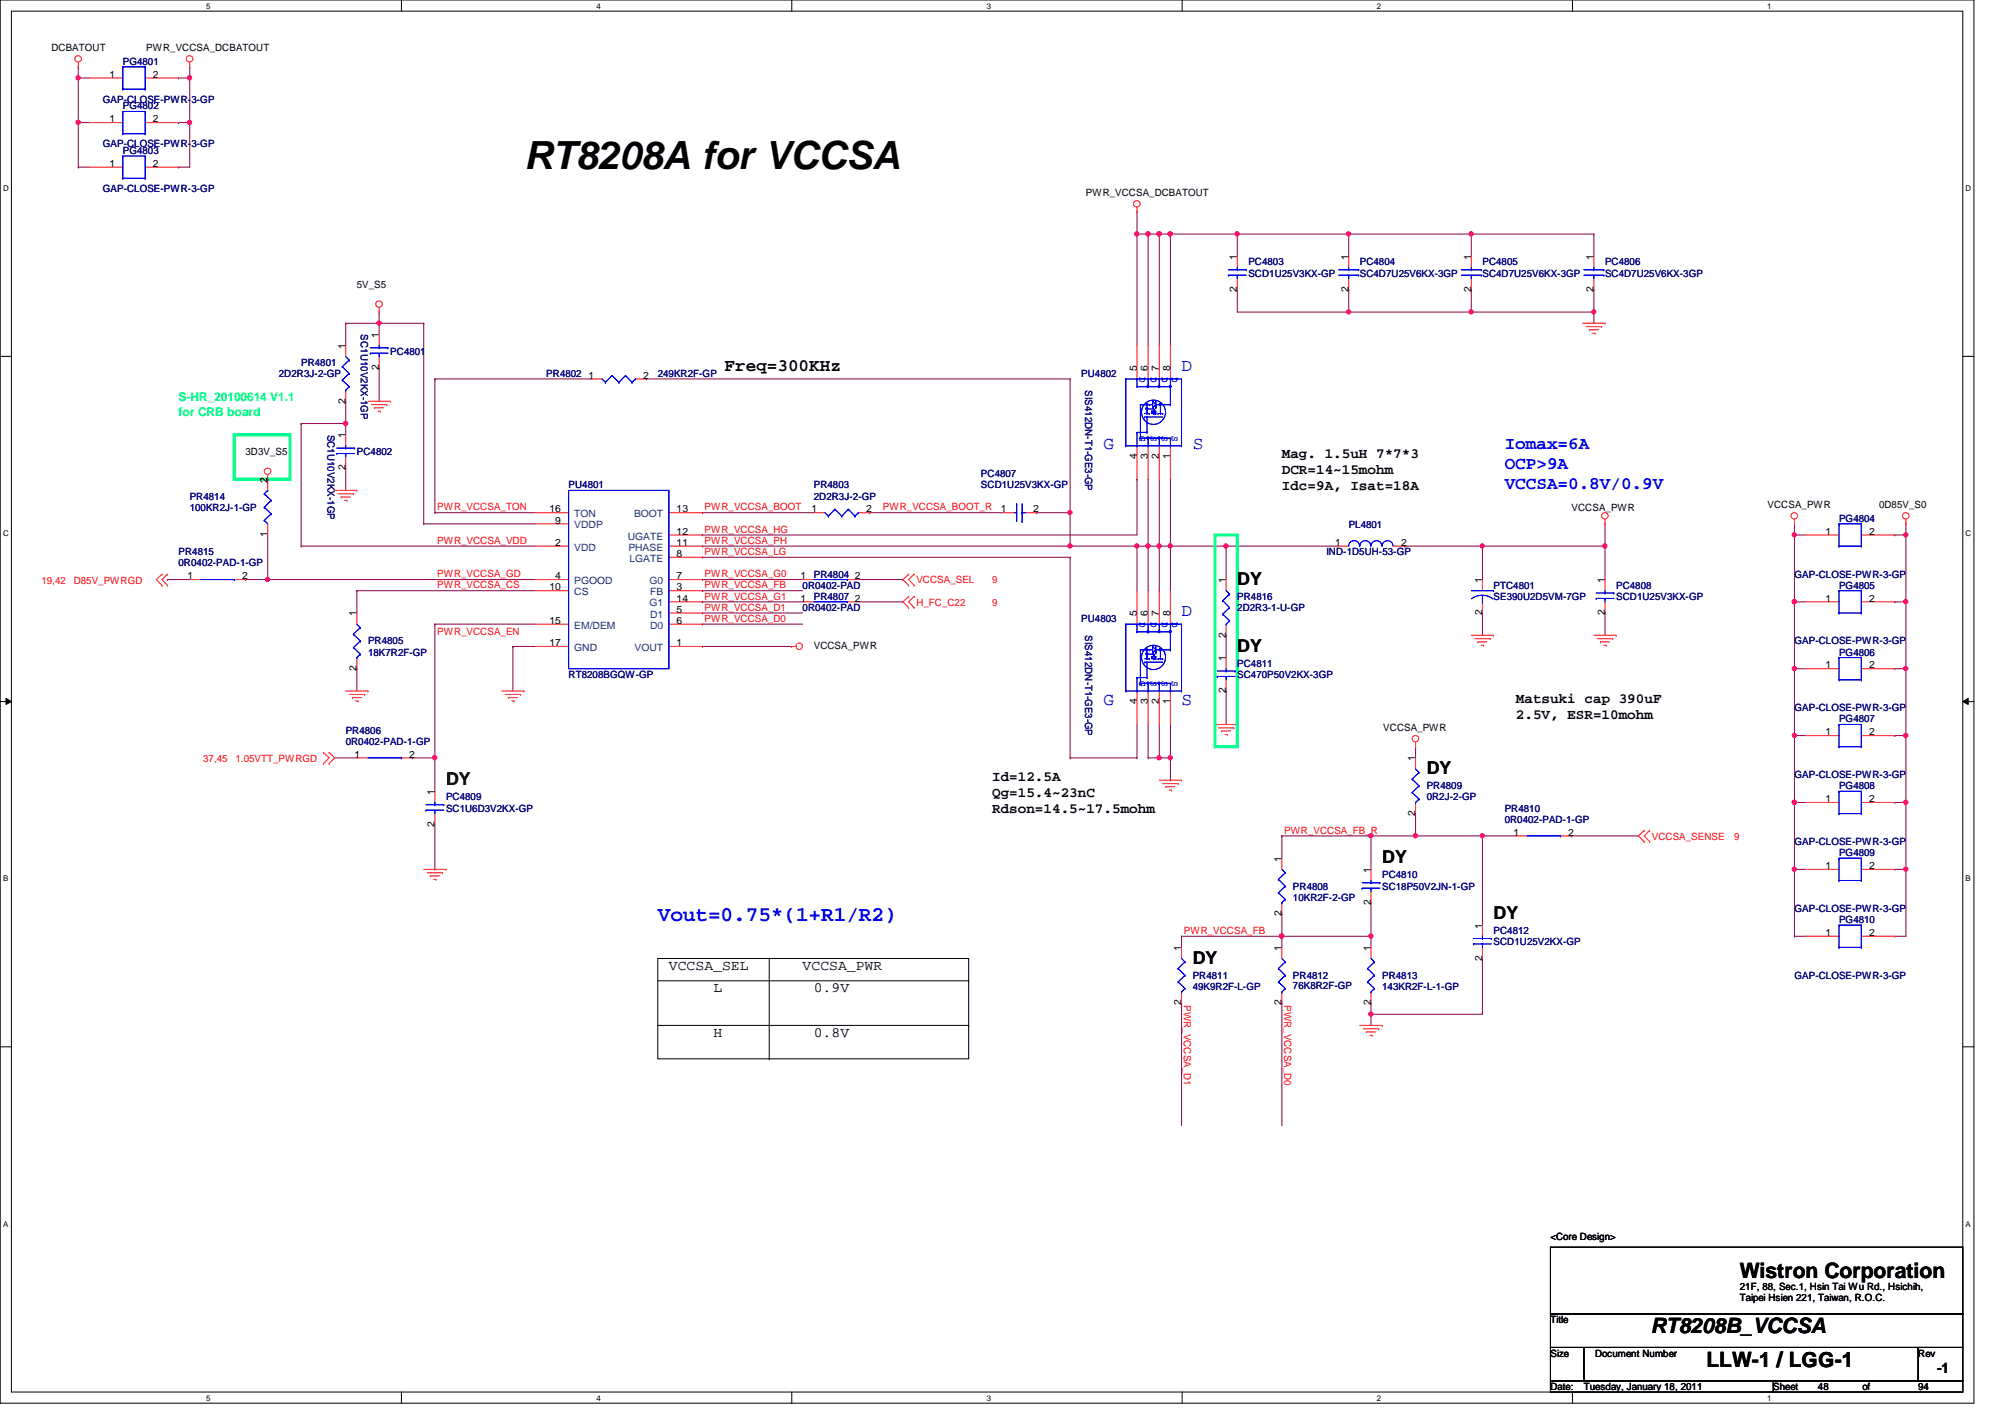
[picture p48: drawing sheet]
<svg xmlns="http://www.w3.org/2000/svg" width="297mm" height="210mm" viewBox="0 0 297 210" stroke-linecap="round" stroke-linejoin="round" font-family="sans-serif">
<defs><g id="words">
<text font-size="5.8" x="77.6" y="25.1">RT8208A for VCCSA</text>
<text font-size="3.1" fill="#00f" x="97.4" y="136.4">Vout=0.75*(1+R1/R2)</text>
<g font-size="3.1">
<text x="257.8" y="189.3">Wistron Corporation</text>
<text x="244.6" y="197.5">RT8208B_VCCSA</text>
<text x="252.8" y="202.5">LLW-1 / LGG-1</text>
</g>
<g font-size="2.6">
<text x="107.4" y="55">Freq=300KHz</text>
<text x="183.3" y="86.6">DY</text>
<text x="183.3" y="96.5">DY</text>
<text x="211.4" y="114.7">DY</text>
<text x="204.8" y="127.9">DY</text>
<text x="221.3" y="136.1">DY</text>
<text x="176.7" y="142.7">DY</text>
</g>
<g font-size="2.6" fill="#00f">
<text x="175" y="54.9">D</text>
<text x="163.5" y="66.5">G</text>
<text x="176.7" y="66.5">S</text>
<text x="222.9" y="66.5">Iomax=6A</text>
<text x="222.9" y="69.5">OCP&gt;9A</text>
<text x="222.9" y="72.5">VCCSA=0.8V/0.9V</text>
<text x="175" y="91.3">D</text>
<text x="163.5" y="104.5">G</text>
<text x="175" y="104.5">S</text>
</g>
<text font-size="2.6" fill="#004000" x="66.1" y="116.3">DY</text>
<g font-size="2.1">
<text x="189.9" y="67.8">Mag. 1.5uH 7*7*3</text>
<text x="189.9" y="70.1">DCR=14~15mohm</text>
<text x="189.9" y="72.5">Idc=9A, Isat=18A</text>
<text x="224.6" y="104.1">Matsuki cap 390uF</text>
<text x="224.6" y="106.5">2.5V, ESR=10mohm</text>
<text x="147" y="115.7">Id=12.5A</text>
<text x="147" y="118">Qg=15.4~23nC</text>
<text x="147" y="120.4">Rdson=14.5~17.5mohm</text>
<text x="99.1" y="143.6">VCCSA_SEL</text>
<text x="118.9" y="143.6">VCCSA_PWR</text>
<text x="105.7" y="146.9">L</text>
<text x="120.6" y="146.9">0.9V</text>
<text x="105.7" y="153.5">H</text>
<text x="120.6" y="153.5">0.8V</text>
<text x="287" y="203.4">-1</text>
</g>
<g font-size="1.8" fill="#0f0">
<text x="26.5" y="59.4">S-HR_20100614 V1.1</text>
<text x="26.5" y="61.6">for CRB board</text>
</g>
<g font-size="1.5">
<text x="7.6" y="7.6">DCBATOUT</text>
<text x="16.2" y="11.5">1</text>
<text x="21.7" y="7.6">PWR_VCCSA_DCBATOUT</text>
<text x="22.6" y="11.5">2</text>
<text x="16.2" y="18.1">1</text>
<text x="22.6" y="18.1">2</text>
<text x="16.2" y="24.7">1</text>
<text x="22.6" y="24.7">2</text>
<text x="160.9" y="29.1">PWR_VCCSA_DCBATOUT</text>
<text x="183.3" y="38.5" transform="rotate(-90 183.3 38.5)">1</text>
<text x="199.8" y="38.5" transform="rotate(-90 199.8 38.5)">1</text>
<text x="217.9" y="38.5" transform="rotate(-90 217.9 38.5)">1</text>
<text x="236.1" y="38.5" transform="rotate(-90 236.1 38.5)">1</text>
<text x="52.9" y="42.6">5V_S5</text>
<text x="183.3" y="43.3" transform="rotate(-90 183.3 43.3)">2</text>
<text x="199.8" y="43.3" transform="rotate(-90 199.8 43.3)">2</text>
<text x="217.9" y="43.3" transform="rotate(-90 217.9 43.3)">2</text>
<text x="236.1" y="43.3" transform="rotate(-90 236.1 43.3)">2</text>
<text x="51.2" y="51.7" transform="rotate(-90 51.2 51.7)">1</text>
<text x="56.1" y="50" transform="rotate(-90 56.1 50)">1</text>
<text x="51.2" y="59.8" transform="rotate(-90 51.2 59.8)">2</text>
<text x="56.1" y="54.8" transform="rotate(-90 56.1 54.8)">2</text>
<text x="87.2" y="56.1">1</text>
<text x="95.3" y="56.1">2</text>
<text x="168.4" y="55" transform="rotate(-90 168.4 55)">5</text>
<text x="170" y="55" transform="rotate(-90 170 55)">6</text>
<text x="171.7" y="55" transform="rotate(-90 171.7 55)">7</text>
<text x="173.4" y="55" transform="rotate(-90 173.4 55)">8</text>
<text x="51.2" y="64.9" transform="rotate(-90 51.2 64.9)">1</text>
<text x="36.4" y="67.4">3D3V_S5</text>
<text x="39.6" y="71.5" transform="rotate(-90 39.6 71.5)">2</text>
<text x="51.2" y="69.7" transform="rotate(-90 51.2 69.7)">2</text>
<text x="168.4" y="68" transform="rotate(-90 168.4 68)">4</text>
<text x="170" y="68" transform="rotate(-90 170 68)">3</text>
<text x="171.7" y="68" transform="rotate(-90 171.7 68)">2</text>
<text x="173.4" y="68" transform="rotate(-90 173.4 68)">1</text>
<text x="81.4" y="75.9">16</text>
<text x="82.3" y="77.6">9</text>
<text x="100.2" y="75.9">13</text>
<text x="120.2" y="75.9">1</text>
<text x="128.3" y="75.9">2</text>
<text x="148.3" y="75.9">1</text>
<text x="153.1" y="75.9">2</text>
<text x="232.8" y="75.6">VCCSA_PWR</text>
<text x="261.9" y="75.3">VCCSA_PWR</text>
<text x="278.4" y="75.3">0D85V_S0</text>
<text x="39.6" y="79.6" transform="rotate(-90 39.6 79.6)">1</text>
<text x="82.3" y="80.9">2</text>
<text x="100.2" y="82.5">8</text>
<text x="100.2" y="80.9">11</text>
<text x="100.2" y="79.2">12</text>
<text x="197.8" y="80.9">1</text>
<text x="207.6" y="80.9">2</text>
<text x="270.5" y="79.2">1</text>
<text x="276.9" y="79.2">2</text>
<text x="27.8" y="85.8">1</text>
<text x="35.9" y="85.8">2</text>
<text x="81.4" y="87.5">10</text>
<text x="82.3" y="85.8">4</text>
<text x="100.2" y="87.5">3</text>
<text x="100.2" y="85.8">7</text>
<text x="100.2" y="89.1">14</text>
<text x="118.6" y="89.1">1</text>
<text x="118.6" y="85.8">1</text>
<text x="126.7" y="89.1">2</text>
<text x="126.7" y="85.8">2</text>
<text x="181.6" y="86.4" transform="rotate(-90 181.6 86.4)">1</text>
<text x="219.6" y="86.4" transform="rotate(-90 219.6 86.4)">1</text>
<text x="237.7" y="86.4" transform="rotate(-90 237.7 86.4)">1</text>
<text x="270.5" y="89.1">1</text>
<text x="276.9" y="89.1">2</text>
<text x="52.8" y="91.3" transform="rotate(-90 52.8 91.3)">1</text>
<text x="81.4" y="92.4">15</text>
<text x="81.4" y="95.7">17</text>
<text x="100.2" y="95.7">1</text>
<text x="100.2" y="90.8">5</text>
<text x="100.2" y="92.4">6</text>
<text x="168.4" y="91.3" transform="rotate(-90 168.4 91.3)">5</text>
<text x="170" y="91.3" transform="rotate(-90 170 91.3)">6</text>
<text x="171.7" y="91.3" transform="rotate(-90 171.7 91.3)">7</text>
<text x="173.4" y="91.3" transform="rotate(-90 173.4 91.3)">8</text>
<text x="181.6" y="94.4" transform="rotate(-90 181.6 94.4)">2</text>
<text x="219.6" y="91.1" transform="rotate(-90 219.6 91.1)">2</text>
<text x="237.7" y="91.1" transform="rotate(-90 237.7 91.1)">2</text>
<text x="52.8" y="99.4" transform="rotate(-90 52.8 99.4)">2</text>
<text x="120.6" y="96.1">VCCSA_PWR</text>
<text x="181.6" y="97.9" transform="rotate(-90 181.6 97.9)">1</text>
<text x="270.5" y="99">1</text>
<text x="276.9" y="99">2</text>
<text x="168.4" y="104.4" transform="rotate(-90 168.4 104.4)">4</text>
<text x="170" y="104.4" transform="rotate(-90 170 104.4)">3</text>
<text x="171.7" y="104.4" transform="rotate(-90 171.7 104.4)">2</text>
<text x="173.4" y="104.4" transform="rotate(-90 173.4 104.4)">1</text>
<text x="181.6" y="102.7" transform="rotate(-90 181.6 102.7)">2</text>
<text x="52.5" y="112.2">1</text>
<text x="60.6" y="112.2">2</text>
<text x="204.9" y="108.3">VCCSA_PWR</text>
<text x="209.7" y="112.8" transform="rotate(-90 209.7 112.8)">1</text>
<text x="270.5" y="108.9">1</text>
<text x="276.9" y="108.9">2</text>
<text x="64.4" y="117.7" transform="rotate(-90 64.4 117.7)">1</text>
<text x="270.5" y="118.8">1</text>
<text x="276.9" y="118.8">2</text>
<text x="64.4" y="122.5" transform="rotate(-90 64.4 122.5)">2</text>
<text x="209.7" y="120.9" transform="rotate(-90 209.7 120.9)">2</text>
<text x="224.2" y="123.8">1</text>
<text x="232.3" y="123.8">2</text>
<text x="189.9" y="127.6" transform="rotate(-90 189.9 127.6)">1</text>
<text x="203.1" y="129.3" transform="rotate(-90 203.1 129.3)">1</text>
<text x="270.5" y="128.7">1</text>
<text x="276.9" y="128.7">2</text>
<text x="189.9" y="135.7" transform="rotate(-90 189.9 135.7)">2</text>
<text x="203.1" y="134.1" transform="rotate(-90 203.1 134.1)">2</text>
<text x="219.6" y="137.5" transform="rotate(-90 219.6 137.5)">1</text>
<text x="175" y="140.8" transform="rotate(-90 175 140.8)">1</text>
<text x="189.9" y="140.8" transform="rotate(-90 189.9 140.8)">1</text>
<text x="203.1" y="140.8" transform="rotate(-90 203.1 140.8)">1</text>
<text x="219.6" y="142.3" transform="rotate(-90 219.6 142.3)">2</text>
<text x="270.5" y="138.6">1</text>
<text x="276.9" y="138.6">2</text>
<text x="175" y="148.9" transform="rotate(-90 175 148.9)">2</text>
<text x="189.9" y="148.9" transform="rotate(-90 189.9 148.9)">2</text>
<text x="203.1" y="148.9" transform="rotate(-90 203.1 148.9)">2</text>
<text x="229.7" y="183.6">&lt;Core Design&gt;</text>
<text x="257.8" y="191.1">21F, 88, Sec.1, Hsin Tai Wu Rd., Hsichih,</text>
<text x="229.7" y="196">Title</text>
<text x="257.8" y="192.8">Taipei Hsien 221, Taiwan, R.O.C.</text>
<text x="229.7" y="201">Size</text>
<text x="236.3" y="201">Document Number</text>
<text x="284.2" y="201">Rev</text>
<text x="229.7" y="205.9">Date:</text>
<text x="234.7" y="205.9">Tuesday, January 18, 2011</text>
<text x="262.7" y="205.9">Sheet</text>
<text x="269.3" y="205.9">48</text>
<text x="275.9" y="205.9">of</text>
<text x="284.2" y="205.9">94</text>
</g>
<g font-size="1.5" fill="#000080">
<text x="18.2" y="9.6">PG4801</text>
<text x="15.2" y="15.2">GAP-CLOSE-PWR-3-GP</text>
<text x="18.2" y="16.2">PG4802</text>
<text x="15.2" y="21.8">GAP-CLOSE-PWR-3-GP</text>
<text x="18.2" y="22.8">PG4803</text>
<text x="15.2" y="28.4">GAP-CLOSE-PWR-3-GP</text>
<text x="185" y="39.3">PC4803</text>
<text x="185" y="41">SCD1U25V3KX-GP</text>
<text x="201.5" y="39.3">PC4804</text>
<text x="201.5" y="41">SC4D7U25V6KX-3GP</text>
<text x="219.6" y="39.3">PC4805</text>
<text x="219.6" y="41">SC4D7U25V6KX-3GP</text>
<text x="237.8" y="39.3">PC4806</text>
<text x="237.8" y="41">SC4D7U25V6KX-3GP</text>
<text x="53.5" y="49.5" transform="rotate(90 53.5 49.5)">SC1U10V2KX-1GP</text>
<text x="57.8" y="52.5">PC4801</text>
<text x="41.3" y="55.8">2D2R3J-2-GP</text>
<text x="44.6" y="54.2">PR4801</text>
<text x="80.9" y="55.8">PR4802</text>
<text x="97.4" y="55.8">249KR2F-GP</text>
<text x="160.2" y="55.8">PU4802</text>
<text x="160.8" y="57.8" transform="rotate(90 160.8 57.8)">SIS412DN-T1-GE3-GP</text>
<text x="48.5" y="64.4" transform="rotate(90 48.5 64.4)">SC1U10V2KX-1GP</text>
<text x="52.9" y="67.4">PC4802</text>
<text x="145.3" y="70.7">PC4807</text>
<text x="28.1" y="74">PR4814</text>
<text x="28.1" y="75.6">100KR2J-1-GP</text>
<text x="84.2" y="72.3">PU4801</text>
<text x="120.6" y="72.3">PR4803</text>
<text x="120.6" y="74">2D2R3J-2-GP</text>
<text x="145.3" y="72.3">SCD1U25V3KX-GP</text>
<text x="272.5" y="77.3">PG4804</text>
<text x="26.5" y="82.3">PR4815</text>
<text x="26.5" y="83.9">0R0402-PAD-1-GP</text>
<text x="196.5" y="82.3">IND-1D5UH-53-GP</text>
<text x="199.8" y="78.1">PL4801</text>
<text x="118.9" y="87.2">0R0402-PAD</text>
<text x="120.6" y="88.9">PR4807</text>
<text x="120.6" y="85.6">PR4804</text>
<text x="183.3" y="88.9">PR4816</text>
<text x="221.3" y="87.2">PTC4801</text>
<text x="221.3" y="88.9">SE390U2D5VM-7GP</text>
<text x="239.4" y="87.2">PC4808</text>
<text x="239.4" y="88.9">SCD1U25V3KX-GP</text>
<text x="265.9" y="85.6">GAP-CLOSE-PWR-3-GP</text>
<text x="272.5" y="87.2">PG4805</text>
<text x="54.5" y="95.5">PR4805</text>
<text x="118.9" y="90.5">0R0402-PAD</text>
<text x="160.2" y="92.2">PU4803</text>
<text x="160.8" y="94.1" transform="rotate(90 160.8 94.1)">SIS412DN-T1-GE3-GP</text>
<text x="183.3" y="90.5">2D2R3-1-U-GP</text>
<text x="265.9" y="95.5">GAP-CLOSE-PWR-3-GP</text>
<text x="54.5" y="97.1">18K7R2F-GP</text>
<text x="84.2" y="100.4">RT8208BGQW-GP</text>
<text x="183.3" y="98.8">PC4811</text>
<text x="183.3" y="100.4">SC470P50V2KX-3GP</text>
<text x="272.5" y="97.1">PG4806</text>
<text x="265.9" y="105.4">GAP-CLOSE-PWR-3-GP</text>
<text x="272.5" y="107">PG4807</text>
<text x="51.2" y="108.7">PR4806</text>
<text x="51.2" y="110.3">0R0402-PAD-1-GP</text>
<text x="66.1" y="118.6">PC4809</text>
<text x="211.4" y="116.9">PR4809</text>
<text x="211.4" y="118.6">0R2J-2-GP</text>
<text x="265.9" y="115.3">GAP-CLOSE-PWR-3-GP</text>
<text x="272.5" y="116.9">PG4808</text>
<text x="66.1" y="120.2">SC1U6D3V2KX-GP</text>
<text x="222.9" y="120.2">PR4810</text>
<text x="222.9" y="121.9">0R0402-PAD-1-GP</text>
<text x="265.9" y="125.2">GAP-CLOSE-PWR-3-GP</text>
<text x="191.6" y="131.8">PR4808</text>
<text x="204.8" y="130.1">PC4810</text>
<text x="204.8" y="131.8">SC18P50V2JN-1-GP</text>
<text x="272.5" y="126.8">PG4809</text>
<text x="191.6" y="133.4">10KR2F-2-GP</text>
<text x="265.9" y="135.1">GAP-CLOSE-PWR-3-GP</text>
<text x="272.5" y="136.7">PG4810</text>
<text x="221.3" y="138.4">PC4812</text>
<text x="221.3" y="140">SCD1U25V2KX-GP</text>
<text x="176.7" y="145">PR4811</text>
<text x="176.7" y="146.6">49K9R2F-L-GP</text>
<text x="191.6" y="145">PR4812</text>
<text x="191.6" y="146.5">76K8R2F-GP</text>
<text x="204.8" y="145">PR4813</text>
<text x="204.8" y="146.6">143KR2F-L-1-GP</text>
<text x="265.9" y="145">GAP-CLOSE-PWR-3-GP</text>
</g>
<g font-size="1.5" fill="#00f">
<text x="168.8" y="55.8" transform="rotate(90 168.8 55.8)">D</text>
<text x="170.5" y="55.8" transform="rotate(90 170.5 55.8)">D</text>
<text x="172.1" y="55.8" transform="rotate(90 172.1 55.8)">D</text>
<text x="173.6" y="55.8" transform="rotate(90 173.6 55.8)">D</text>
<text x="168.8" y="64.6" transform="rotate(90 168.8 64.6)">G</text>
<text x="170.5" y="64.6" transform="rotate(90 170.5 64.6)">S</text>
<text x="172.1" y="64.6" transform="rotate(90 172.1 64.6)">S</text>
<text x="173.6" y="64.6" transform="rotate(90 173.6 64.6)">S</text>
<text x="168.8" y="92.1" transform="rotate(90 168.8 92.1)">D</text>
<text x="170.5" y="92.1" transform="rotate(90 170.5 92.1)">D</text>
<text x="172.1" y="92.1" transform="rotate(90 172.1 92.1)">D</text>
<text x="173.6" y="92.1" transform="rotate(90 173.6 92.1)">D</text>
<text x="168.8" y="100.9" transform="rotate(90 168.8 100.9)">G</text>
<text x="170.5" y="100.9" transform="rotate(90 170.5 100.9)">S</text>
<text x="172.1" y="100.9" transform="rotate(90 172.1 100.9)">S</text>
<text x="173.6" y="100.9" transform="rotate(90 173.6 100.9)">S</text>
</g>
<g font-size="1.5" fill="#f00">
<text x="64.8" y="75.6">PWR_VCCSA_TON</text>
<text x="104.4" y="75.6">PWR_VCCSA_BOOT</text>
<text x="130.8" y="75.6">PWR_VCCSA_BOOT_R</text>
<text x="64.8" y="80.6">PWR_VCCSA_VDD</text>
<text x="104.4" y="78.9">PWR_VCCSA_HG</text>
<text x="104.4" y="82.2">PWR_VCCSA_LG</text>
<text x="104.4" y="80.6">PWR_VCCSA_PH</text>
<text x="6.1" y="86.5">19,42</text>
<text x="10.9" y="86.5">D85V_PWRGD</text>
<text x="64.8" y="87.2">PWR_VCCSA_CS</text>
<text x="64.8" y="85.5">PWR_VCCSA_GD</text>
<text x="104.4" y="87.2">PWR_VCCSA_FB</text>
<text x="104.4" y="88.8">PWR_VCCSA_G1</text>
<text x="104.4" y="85.5">PWR_VCCSA_G0</text>
<text x="135.8" y="86.4">VCCSA_SEL</text>
<text x="135.8" y="89.7">H_FC_C22</text>
<text x="147" y="89.7">9</text>
<text x="147" y="86.4">9</text>
<text x="64.8" y="94.1">PWR_VCCSA_EN</text>
<text x="104.4" y="90.5">PWR_VCCSA_D1</text>
<text x="104.4" y="92.1">PWR_VCCSA_D0</text>
<text x="30.1" y="112.8">37,45</text>
<text x="34.9" y="112.8">1.05VTT_PWRGD</text>
<text x="190.2" y="123.5">PWR_VCCSA_FB_R</text>
<text x="244.7" y="124.4">VCCSA_SENSE</text>
<text x="256.9" y="124.4">9</text>
<text x="175.4" y="138.3">PWR_VCCSA_FB</text>
<text x="175.4" y="148.9" transform="rotate(90 175.4 148.9)">PWR_VCCSA_D1</text>
<text x="190.2" y="148.9" transform="rotate(90 190.2 148.9)">PWR_VCCSA_D0</text>
</g>
<g font-size="1.5" fill="#004080">
<text x="85.1" y="76.6">TON</text>
<text x="93.9" y="76.6">BOOT</text>
<text x="85.1" y="81.6">VDD</text>
<text x="85.1" y="78.3">VDDP</text>
<text x="93" y="79.9">UGATE</text>
<text x="93.1" y="81.6">PHASE</text>
<text x="93.3" y="83.2">LGATE</text>
<text x="85.1" y="86.5">PGOOD</text>
<text x="85.1" y="88.2">CS</text>
<text x="96.2" y="86.5">G0</text>
<text x="96.2" y="89.8">G1</text>
<text x="96.3" y="88.2">FB</text>
<text x="85.1" y="93.1">EM/DEM</text>
<text x="96.3" y="91.5">D1</text>
<text x="96.3" y="93.1">D0</text>
<text x="85.1" y="96.4">GND</text>
<text x="94" y="96.4">VOUT</text>
</g>
<g font-size="1.2">
<text x="30.6" y="1.3">5</text>
<text x="88.3" y="1.3">4</text>
<text x="146.2" y="1.3">3</text>
<text x="204" y="1.3">2</text>
<text x="261.8" y="1.3">1</text>
<text x=".5" y="28.3">D</text>
<text x="291.2" y="28.3">D</text>
<text x=".5" y="79.4">C</text>
<text x="291.2" y="79.4">C</text>
<text x=".5" y="130.6">B</text>
<text x="291.2" y="130.6">B</text>
<text x=".5" y="181.7">A</text>
<text x="291.2" y="181.7">A</text>
<text x="30.6" y="207.5">5</text>
<text x="88.3" y="207.5">4</text>
<text x="146.2" y="207.5">3</text>
<text x="204" y="207.5">2</text>
<text x="261.8" y="207.5">1</text>
</g>
</g></defs>
<path d="M0 0h292.4v207.9h-292.4zM1.7 1.7h289.1v204.5h-289.1z" fill="none" stroke="#000" stroke-width=".15"/>
<g fill="#fff">
<path d="M30.6 .2h.6v1.3h-.6z"/>
<path d="M30.6 206.4h.6v1.3h-.6z"/>
</g>
<path d="M59.5 0v1.7M59.5 206.2v1.7" fill="none" stroke="#000" stroke-width=".15"/>
<g fill="#fff">
<path d="M88.3 .2h.6v1.3h-.6z"/>
<path d="M88.3 206.4h.6v1.3h-.6z"/>
</g>
<path d="M117.3 0v1.7M117.3 206.2v1.7" fill="none" stroke="#000" stroke-width=".15"/>
<g fill="#fff">
<path d="M146.2 .2h.6v1.3h-.6z"/>
<path d="M146.2 206.4h.6v1.3h-.6z"/>
</g>
<path d="M175.1 0v1.7M175.1 206.2v1.7" fill="none" stroke="#000" stroke-width=".15"/>
<g fill="#fff">
<path d="M204 .2h.6v1.3h-.6z"/>
<path d="M204 206.4h.6v1.3h-.6z"/>
</g>
<path d="M233 0v1.7M233 206.2v1.7" fill="none" stroke="#000" stroke-width=".15"/>
<g fill="#fff">
<path d="M261.8 .2h.6v1.3h-.6z"/>
<path d="M261.8 206.4h.6v1.3h-.6z"/>
<path d="M.5 27.2h.8v1.3h-.8z"/>
<path d="M291.2 27.2h.8v1.3h-.8z"/>
<path d="M.5 78.4h.8v1.3h-.8z"/>
<path d="M291.2 78.4h.8v1.3h-.8z"/>
</g>
<path d="M0 52.8h1.7M290.8 52.8h1.6" fill="none" stroke="#000" stroke-width=".15"/>
<g fill="#fff">
<path d="M.5 129.5h.7v1.3h-.7z"/>
<path d="M291.2 129.5h.7v1.3h-.7z"/>
</g>
<path d="M0 103.9h1.7M.9 103.5l.8 .4-.8 .5zM290.8 103.9l.8-.4v.9zM290.8 103.9h1.6" fill="none" stroke="#000" stroke-width=".15"/>
<path d="M.9 103.5l.8 .4-.8 .5zM290.8 103.9l.8-.4v.9z" fill="#000"/>
<g fill="#fff">
<path d="M.5 180.6h.7v1.3h-.7z"/>
<path d="M291.2 180.6h.7v1.3h-.7z"/>
</g>
<path d="M0 155.1h1.7M290.8 155.1h1.6" fill="none" stroke="#000" stroke-width=".15"/>
<g fill="none" stroke="#800040" stroke-width=".15">
<path d="M56.2 47.9h.1M56.2 47.9v1.6M44.6 62.7h.1M44.6 62.7h6.6M104.1 75.9h.1M104.1 75.9h16.5M168.4 71h.1M168.4 71v8.2M52.9 99.1h.1M52.9 99.1v3.3M219.6 90.8h.1M219.6 80.9h.1"/>
<path d="M219.6 80.9v5M219.6 90.8v3.3"/>
</g>
<circle cx="51.2" cy="62.7" r=".32" fill="#f0f"/>
<circle cx="51.2" cy="62.7" r=".32" fill="none" stroke="#f0f" stroke-width=".15"/>
<path d="M168.4 34.7h.1M168.4 31.4h.1M168.4 31.4v19.8M171.7 34.7h.1M171.7 34.7v16.5M173.4 34.7h.1M173.4 34.7v16.5" fill="none" stroke="#800040" stroke-width=".15"/>
<circle cx="171.7" cy="34.6" r=".32" fill="#f0f"/>
<circle cx="171.7" cy="34.6" r=".32" fill="none" stroke="#f0f" stroke-width=".15"/>
<g fill="none" stroke="#800040" stroke-width=".15">
<path d="M170.1 34.7h.1M170.1 34.7v16.5M51.2 47.9h.1M51.2 47.9v3.3M56.2 47.9h.1M56.2 47.9h6.6M51.2 62.7h.1M51.2 62.7v1.7M64.4 75.9h.1M64.4 75.9h14.9M104.1 79.2h.1M104.1 79.2h64.3"/>
<path d="M52.9 87.5h.1M52.9 87.5h26.4"/>
</g>
<circle cx="56.1" cy="47.9" r=".32" fill="#f0f"/>
<circle cx="56.1" cy="47.9" r=".32" fill="none" stroke="#f0f" stroke-width=".15"/>
<g fill="none" stroke="#800040" stroke-width=".15">
<path d="M183.3 34.7h.1M183.3 34.7h16.5M199.8 34.7h.1M199.8 34.7v3.3M218 34.7h.1M218 34.7v3.3M199.8 42.9h.1M199.8 42.9v3.3M218 42.9h.1M218 42.9v3.3M236.1 46.2h.1M236.1 46.2v1.7"/>
<path d="M44.6 62.7h.1M44.6 62.7v18.2M44.6 80.9h.1M44.6 80.9h34.7M104.1 87.5h.1M104.1 95.8h.1M104.1 87.5h14.8M104.1 95.8h13.2"/>
</g>
<circle cx="183.3" cy="34.6" r=".32" fill="#f0f"/>
<circle cx="183.3" cy="34.6" r=".32" fill="none" stroke="#f0f" stroke-width=".15"/>
<path d="M199.8 34.7h.1M199.8 34.7h18.2" fill="none" stroke="#800040" stroke-width=".15"/>
<circle cx="199.8" cy="34.6" r=".32" fill="#f0f"/>
<circle cx="199.8" cy="34.6" r=".32" fill="none" stroke="#f0f" stroke-width=".15"/>
<path d="M11.6 18.2h.1M11.6 18.2v6.6M56.2 54.5h.1M56.2 54.5v4.9M104.1 82.5h.1M104.1 82.5h54.4" fill="none" stroke="#800040" stroke-width=".15"/>
<circle cx="11.6" cy="18.1" r=".32" fill="#f0f"/>
<circle cx="11.6" cy="18.1" r=".32" fill="none" stroke="#f0f" stroke-width=".15"/>
<path d="M11.6 11.6h.1M11.6 11.6v6.6M26.5 18.2h.1M26.5 18.2h1.6" fill="none" stroke="#800040" stroke-width=".15"/>
<circle cx="11.6" cy="11.5" r=".32" fill="#f0f"/>
<circle cx="11.6" cy="11.5" r=".32" fill="none" stroke="#f0f" stroke-width=".15"/>
<path d="M11.6 11.6h.1M11.6 11.6h1.6M28.1 11.6h.1M28.1 11.6v6.6" fill="none" stroke="#800040" stroke-width=".15"/>
<circle cx="28.1" cy="11.5" r=".32" fill="#f0f"/>
<circle cx="28.1" cy="11.5" r=".32" fill="none" stroke="#f0f" stroke-width=".15"/>
<path d="M11.6 18.2h.1M11.6 18.2h1.6M28.1 18.2h.1M28.1 18.2v6.6M11.6 24.8h.1M11.6 24.8h1.6" fill="none" stroke="#800040" stroke-width=".15"/>
<circle cx="28.1" cy="18.1" r=".32" fill="#f0f"/>
<circle cx="28.1" cy="18.1" r=".32" fill="none" stroke="#f0f" stroke-width=".15"/>
<path d="M11.6 9.9h.1M11.6 9.9v1.7M26.5 11.6h.1M28.1 9.9h.1M28.1 9.9v1.7h-1.6M26.5 24.8h.1M26.5 24.8h1.6M51.2 69.3h.1M51.2 69.3v3.3M265.8 79.2h.1M265.8 79.2v10" fill="none" stroke="#800040" stroke-width=".15"/>
<circle cx="265.8" cy="89.1" r=".32" fill="#f0f"/>
<circle cx="265.8" cy="89.1" r=".32" fill="none" stroke="#f0f" stroke-width=".15"/>
<path d="M265.8 89.2h.1M265.8 89.2v9.9" fill="none" stroke="#800040" stroke-width=".15"/>
<circle cx="265.8" cy="89.1" r=".32" fill="#f0f"/>
<circle cx="265.8" cy="89.1" r=".32" fill="none" stroke="#f0f" stroke-width=".15"/>
<path d="M265.8 77.6h.1M265.8 77.6v1.6M265.8 99.1h.1M265.8 99.1h1.7M265.8 109h.1M265.8 109h1.7" fill="none" stroke="#800040" stroke-width=".15"/>
<circle cx="265.8" cy="79.2" r=".32" fill="#f0f"/>
<circle cx="265.8" cy="79.2" r=".32" fill="none" stroke="#f0f" stroke-width=".15"/>
<path d="M265.8 138.7h.1M265.8 128.8h.1M265.8 138.7h1.7M265.8 128.8v9.9" fill="none" stroke="#800040" stroke-width=".15"/>
<circle cx="265.8" cy="128.8" r=".32" fill="#f0f"/>
<circle cx="265.8" cy="128.8" r=".32" fill="none" stroke="#f0f" stroke-width=".15"/>
<path d="M265.8 89.2h.1M265.8 89.2h1.7M265.8 118.9h.1M265.8 118.9h1.7M265.8 118.9v9.9" fill="none" stroke="#800040" stroke-width=".15"/>
<circle cx="265.8" cy="118.8" r=".32" fill="#f0f"/>
<circle cx="265.8" cy="118.8" r=".32" fill="none" stroke="#f0f" stroke-width=".15"/>
<path d="M265.8 109h.1M265.8 109v9.9M265.8 128.8h.1M265.8 128.8h1.7" fill="none" stroke="#800040" stroke-width=".15"/>
<circle cx="265.8" cy="118.8" r=".32" fill="#f0f"/>
<circle cx="265.8" cy="118.8" r=".32" fill="none" stroke="#f0f" stroke-width=".15"/>
<circle cx="265.8" cy="108.9" r=".32" fill="#f0f"/>
<circle cx="265.8" cy="108.9" r=".32" fill="none" stroke="#f0f" stroke-width=".15"/>
<path d="M265.8 79.2h.1M265.8 79.2h1.7M265.8 99.1h.1M265.8 99.1v9.9" fill="none" stroke="#800040" stroke-width=".15"/>
<circle cx="265.8" cy="99" r=".32" fill="#f0f"/>
<circle cx="265.8" cy="99" r=".32" fill="none" stroke="#f0f" stroke-width=".15"/>
<g fill="none" stroke="#800040" stroke-width=".15">
<path d="M183.3 34.7h.1M183.3 34.7v3.3M64.4 56.1h.1M64.4 56.1v19.8M64.4 56.1h23.1M95.8 56.1h.1M95.8 56.1h62.7M158.5 56.1h.1M158.5 56.1v24.8M183.3 42.9h.1M183.3 42.9v3.3M128.8 75.9h.1"/>
<path d="M128.8 75.9h19.8M153.6 75.9h.1M153.6 75.9h4.9M158.5 75.9h.1M237.8 80.9h.1M237.8 90.8h.1M237.8 80.9v5M237.8 90.8v3.3"/>
</g>
<circle cx="158.5" cy="75.9" r=".32" fill="#f0f"/>
<circle cx="158.5" cy="75.9" r=".32" fill="none" stroke="#f0f" stroke-width=".15"/>
<path d="M170.1 80.9h.1M170.1 80.9v6.6M173.4 80.9h.1M173.4 80.9v6.6" fill="none" stroke="#800040" stroke-width=".15"/>
<circle cx="170.1" cy="80.9" r=".32" fill="#f0f"/>
<circle cx="170.1" cy="80.9" r=".32" fill="none" stroke="#f0f" stroke-width=".15"/>
<path d="M158.5 80.9h.1M158.5 80.9h9.9M168.4 80.9h.1M168.4 80.9v6.6" fill="none" stroke="#800040" stroke-width=".15"/>
<circle cx="168.4" cy="80.9" r=".32" fill="#f0f"/>
<circle cx="168.4" cy="80.9" r=".32" fill="none" stroke="#f0f" stroke-width=".15"/>
<circle cx="158.5" cy="80.9" r=".32" fill="#f0f"/>
<circle cx="158.5" cy="80.9" r=".32" fill="none" stroke="#f0f" stroke-width=".15"/>
<path d="M170.1 80.9h3.3M171.7 80.9h.1M171.7 87.5h.1M171.7 80.9v6.6M173.4 80.9h.1" fill="none" stroke="#800040" stroke-width=".15"/>
<circle cx="171.7" cy="80.9" r=".32" fill="#f0f"/>
<circle cx="171.7" cy="80.9" r=".32" fill="none" stroke="#f0f" stroke-width=".15"/>
<path d="M171.7 34.7h.1M171.7 34.7h1.7" fill="none" stroke="#800040" stroke-width=".15"/>
<circle cx="173.4" cy="34.6" r=".32" fill="#f0f"/>
<circle cx="173.4" cy="34.6" r=".32" fill="none" stroke="#f0f" stroke-width=".15"/>
<circle cx="171.7" cy="34.6" r=".32" fill="#f0f"/>
<circle cx="171.7" cy="34.6" r=".32" fill="none" stroke="#f0f" stroke-width=".15"/>
<path d="M170.1 34.7h.1M170.1 34.7h1.6" fill="none" stroke="#800040" stroke-width=".15"/>
<circle cx="171.7" cy="34.6" r=".32" fill="#f0f"/>
<circle cx="171.7" cy="34.6" r=".32" fill="none" stroke="#f0f" stroke-width=".15"/>
<circle cx="170.1" cy="34.6" r=".32" fill="#f0f"/>
<circle cx="170.1" cy="34.6" r=".32" fill="none" stroke="#f0f" stroke-width=".15"/>
<path d="M168.4 34.7h.1M168.4 34.7h1.7" fill="none" stroke="#800040" stroke-width=".15"/>
<circle cx="170.1" cy="34.6" r=".32" fill="#f0f"/>
<circle cx="170.1" cy="34.6" r=".32" fill="none" stroke="#f0f" stroke-width=".15"/>
<circle cx="168.4" cy="34.6" r=".32" fill="#f0f"/>
<circle cx="168.4" cy="34.6" r=".32" fill="none" stroke="#f0f" stroke-width=".15"/>
<g fill="none" stroke="#800040" stroke-width=".15">
<path d="M62.8 47.9h.1M62.8 47.9v29.7M62.8 77.6h.1M62.8 77.6h16.5M64.4 92.5h.1M64.4 92.5h14.9M64.4 92.5v19.8M76 95.8h.1M76 95.8h3.3M158.5 82.5h.1M158.5 82.5v29.8M49.6 112.3h.1"/>
<path d="M49.6 112.3h3.3M158.5 112.3h.1M158.5 112.3h9.9M168.4 112.3h.1M168.4 107.3v5"/>
</g>
<circle cx="64.4" cy="112.2" r=".32" fill="#f0f"/>
<circle cx="64.4" cy="112.2" r=".32" fill="none" stroke="#f0f" stroke-width=".15"/>
<g fill="none" stroke="#800040" stroke-width=".15">
<path d="M51.2 59.4h.1M51.2 59.4v3.3M56.2 46.2h.1M56.2 46.2v1.7M170.1 71v9.9M171.7 71v9.9M173.4 71v9.9M52.9 87.5h.1M52.9 87.5v3.3M76 95.8h.1M76 95.8v6.6M170.1 80.9h.1"/>
<path d="M171.7 80.9h.1M173.4 80.9h.1M61.1 112.3h.1M61.1 112.3h3.3M64.4 112.3h.1M64.4 112.3v4.9M64.4 128.8h.1M64.4 122.2v6.6"/>
</g>
<circle cx="173.4" cy="80.9" r=".32" fill="#f0f"/>
<circle cx="173.4" cy="80.9" r=".32" fill="none" stroke="#f0f" stroke-width=".15"/>
<path d="M181.6 80.9h.1M181.6 80.9h16.6" fill="none" stroke="#800040" stroke-width=".15"/>
<circle cx="181.6" cy="80.9" r=".32" fill="#f0f"/>
<circle cx="181.6" cy="80.9" r=".32" fill="none" stroke="#f0f" stroke-width=".15"/>
<path d="M173.4 112.3h.1M173.4 107.3v5" fill="none" stroke="#800040" stroke-width=".15"/>
<circle cx="173.4" cy="112.2" r=".32" fill="#f0f"/>
<circle cx="173.4" cy="112.2" r=".32" fill="none" stroke="#f0f" stroke-width=".15"/>
<path d="M170.1 112.3h.1M170.1 107.3v5M170.1 112.3h1.6M171.7 112.3h.1M171.7 107.3v5" fill="none" stroke="#800040" stroke-width=".15"/>
<circle cx="171.7" cy="112.2" r=".32" fill="#f0f"/>
<circle cx="171.7" cy="112.2" r=".32" fill="none" stroke="#f0f" stroke-width=".15"/>
<path d="M168.4 80.9h1.7M170.1 80.9h.1M171.7 112.3h1.7M173.4 112.3h.1M173.4 115.6h.1M173.4 112.3v3.3M282.4 118.9h.1M282.4 118.9v9.9" fill="none" stroke="#800040" stroke-width=".15"/>
<circle cx="282.3" cy="118.8" r=".32" fill="#f0f"/>
<circle cx="282.3" cy="118.8" r=".32" fill="none" stroke="#f0f" stroke-width=".15"/>
<path d="M282.4 109h.1M282.4 109v9.9" fill="none" stroke="#800040" stroke-width=".15"/>
<circle cx="282.3" cy="108.9" r=".32" fill="#f0f"/>
<circle cx="282.3" cy="108.9" r=".32" fill="none" stroke="#f0f" stroke-width=".15"/>
<path d="M282.4 128.8h.1M282.4 128.8v9.9" fill="none" stroke="#800040" stroke-width=".15"/>
<circle cx="282.3" cy="128.8" r=".32" fill="#f0f"/>
<circle cx="282.3" cy="128.8" r=".32" fill="none" stroke="#f0f" stroke-width=".15"/>
<path d="M282.4 89.2h.1M282.4 89.2v9.9" fill="none" stroke="#800040" stroke-width=".15"/>
<circle cx="282.3" cy="89.1" r=".32" fill="#f0f"/>
<circle cx="282.3" cy="89.1" r=".32" fill="none" stroke="#f0f" stroke-width=".15"/>
<path d="M282.4 99.1h.1M282.4 99.1v9.9" fill="none" stroke="#800040" stroke-width=".15"/>
<circle cx="282.3" cy="99" r=".32" fill="#f0f"/>
<circle cx="282.3" cy="99" r=".32" fill="none" stroke="#f0f" stroke-width=".15"/>
<path d="M282.4 79.2h.1M282.4 79.2v10" fill="none" stroke="#800040" stroke-width=".15"/>
<circle cx="282.3" cy="79.2" r=".32" fill="#f0f"/>
<circle cx="282.3" cy="79.2" r=".32" fill="none" stroke="#f0f" stroke-width=".15"/>
<g fill="none" stroke="#800040" stroke-width=".15">
<path d="M280.7 79.2h.1M282.4 77.6h.1M282.4 77.6v1.6h-1.7M104.1 80.9h.1M104.1 80.9h54.4M280.7 89.2h.1M280.7 99.1h.1M280.7 89.2h1.7M280.7 99.1h1.7M280.7 118.9h.1M280.7 109h.1M280.7 118.9h1.7"/>
<path d="M280.7 109h1.7M189.9 135.4h.1M189.9 135.4v3.3M280.7 138.7h.1M280.7 128.8h.1M280.7 138.7h1.7M280.7 128.8h1.7M203.1 150.2h.1M203.1 150.2v1.7"/>
</g>
<circle cx="203.1" cy="150.2" r=".32" fill="#f0f"/>
<circle cx="203.1" cy="150.2" r=".32" fill="none" stroke="#f0f" stroke-width=".15"/>
<path d="M175 138.7h.1M175 138.7h14.9" fill="none" stroke="#800040" stroke-width=".15"/>
<circle cx="189.9" cy="138.7" r=".32" fill="#f0f"/>
<circle cx="189.9" cy="138.7" r=".32" fill="none" stroke="#f0f" stroke-width=".15"/>
<path d="M203.1 138.7h.1M203.1 138.7v1.6" fill="none" stroke="#800040" stroke-width=".15"/>
<circle cx="203.1" cy="138.7" r=".32" fill="#f0f"/>
<circle cx="203.1" cy="138.7" r=".32" fill="none" stroke="#f0f" stroke-width=".15"/>
<path d="M175 138.7h.1M175 138.7v1.6M189.9 138.7h.1M189.9 138.7v1.6M189.9 138.7h13.2M175 148.6h.1M175 148.6v18.2M189.9 148.6h.1M189.9 148.6v18.2" fill="none" stroke="#800040" stroke-width=".15"/>
<circle cx="189.9" cy="138.7" r=".32" fill="#f0f"/>
<circle cx="189.9" cy="138.7" r=".32" fill="none" stroke="#f0f" stroke-width=".15"/>
<g fill="none" stroke="#800040" stroke-width=".15">
<path d="M173.4 34.7h.1M173.4 34.7h9.9M104.1 89.2h.1M104.1 85.9h.1M104.1 90.8h.1M104.1 92.5h.1M104.1 89.2h14.8M104.1 85.9h14.8M104.1 90.8h14.8M104.1 92.5h14.8M189.9 123.8h.1M189.9 123.8v3.3"/>
<path d="M203.1 133.7h.1M203.1 123.8h.1M203.1 123.8v5M203.1 133.7v5"/>
</g>
<circle cx="173.4" cy="34.6" r=".32" fill="#f0f"/>
<circle cx="173.4" cy="34.6" r=".32" fill="none" stroke="#f0f" stroke-width=".15"/>
<path d="M218 34.7h.1M218 34.7h18.1M236.1 34.7h.1M236.1 34.7v3.3M127.2 85.9h6.6M133.8 85.9h.1" fill="none" stroke="#800040" stroke-width=".15"/>
<circle cx="217.9" cy="34.6" r=".32" fill="#f0f"/>
<circle cx="217.9" cy="34.6" r=".32" fill="none" stroke="#f0f" stroke-width=".15"/>
<path d="M208.1 80.9h.1M208.1 80.9h11.5" fill="none" stroke="#800040" stroke-width=".15"/>
<circle cx="219.6" cy="80.9" r=".32" fill="#f0f"/>
<circle cx="219.6" cy="80.9" r=".32" fill="none" stroke="#f0f" stroke-width=".15"/>
<path d="M127.2 89.2h6.6M133.8 89.2h.1M203.1 123.8h.1M203.1 123.8h6.6" fill="none" stroke="#800040" stroke-width=".15"/>
<circle cx="209.7" cy="123.8" r=".32" fill="#f0f"/>
<circle cx="209.7" cy="123.8" r=".32" fill="none" stroke="#f0f" stroke-width=".15"/>
<circle cx="203.1" cy="123.8" r=".32" fill="#f0f"/>
<circle cx="203.1" cy="123.8" r=".32" fill="none" stroke="#f0f" stroke-width=".15"/>
<path d="M51.2 47.9h.1M51.2 47.9h5M24.8 85.9h.1M24.8 85.9h3.3M39.7 85.9h.1M39.7 85.9h39.6M209.7 123.8h.1M209.7 123.8h14.9M219.6 123.8h.1M232.8 123.8h.1M232.8 123.8h9.9" fill="none" stroke="#800040" stroke-width=".15"/>
<circle cx="39.6" cy="85.8" r=".32" fill="#f0f"/>
<circle cx="39.6" cy="85.8" r=".32" fill="none" stroke="#f0f" stroke-width=".15"/>
<g fill="none" stroke="#800040" stroke-width=".15">
<path d="M39.7 79.2v6.7M36.4 85.9h.1M36.4 85.9h3.3M39.7 85.9h.1M173.4 80.9h.1M173.4 80.9h8.2M181.6 80.9h.1M181.6 94.1h.1M181.6 80.9v5M181.6 94.1v3.3M181.6 102.4h.1M181.6 102.4v4.9"/>
<path d="M219.6 123.8h.1M219.6 123.8v13.2"/>
</g>
<circle cx="219.6" cy="123.8" r=".32" fill="#f0f"/>
<circle cx="219.6" cy="123.8" r=".32" fill="none" stroke="#f0f" stroke-width=".15"/>
<path d="M219.6 80.9h.1M219.6 80.9h18.2M203.1 150.2h.1M203.1 148.6h.1M203.1 148.6v1.6M219.6 142h.1M219.6 142v8.2h-16.5" fill="none" stroke="#800040" stroke-width=".15"/>
<circle cx="237.8" cy="80.9" r=".32" fill="#f0f"/>
<circle cx="237.8" cy="80.9" r=".32" fill="none" stroke="#f0f" stroke-width=".15"/>
<path d="M183.3 46.2h16.5M199.8 46.2h.1M237.8 77.6h.1M237.8 77.6v3.3M209.7 110.6h.1M209.7 110.6v1.7M189.9 123.8h.1M189.9 123.8h13.2M209.7 120.5h.1M209.7 120.5v3.3" fill="none" stroke="#800040" stroke-width=".15"/>
<circle cx="199.8" cy="46.2" r=".32" fill="#f0f"/>
<circle cx="199.8" cy="46.2" r=".32" fill="none" stroke="#f0f" stroke-width=".15"/>
<path d="M218 46.2h18.1M236.1 42.9h.1M236.1 46.2h.1M236.1 42.9v3.3" fill="none" stroke="#800040" stroke-width=".15"/>
<circle cx="236.1" cy="46.2" r=".32" fill="#f0f"/>
<circle cx="236.1" cy="46.2" r=".32" fill="none" stroke="#f0f" stroke-width=".15"/>
<path d="M199.8 46.2h18.2M218 46.2h.1" fill="none" stroke="#800040" stroke-width=".15"/>
<circle cx="217.9" cy="46.2" r=".32" fill="#f0f"/>
<circle cx="217.9" cy="46.2" r=".32" fill="none" stroke="#f0f" stroke-width=".15"/>
<g fill="none" stroke="#f00" stroke-width=".15">
<path d="M11.6 9.9h.1M11.6 9.2v.7M13.2 11.6h5M13.2 18.2h5M21.5 11.6h5M21.5 18.2h5M28.1 9.9h.1M28.1 9.2v.7M13.2 24.8h5M21.5 24.8h5M168.4 31.4h.1M168.4 30.7v.7"/>
<path d="M183.3 38v1.6M199.8 38v1.6M218 38v1.6M236.1 38v1.6M51.2 51.2v1.6M51.2 57.8v1.6M54.5 59.4h3.3M55 59.9h2.3M56.2 46.2h.1M56.2 45.6v.6M56.2 49.5v1.7M56.2 52.8v1.7"/>
<path d="M57.3 59.9h.1M57.8 59.4h.1M87.5 56.1h1.7M94.1 56.1h1.7M168.4 51.2v4.9M170.1 51.2v4.9M171.7 51.2v4.9M173.4 51.2v4.9M183.3 41.3v1.6M199.8 41.3v1.6M218 41.3v1.6M234.5 47.9h3.3"/>
<path d="M235 48.4h2.3M235.5 48.9h.1M235.5 48.9h1.3M236 49.4h.3M236.1 41.3v1.6M236.3 49.4h.1M237.3 48.4h.1M237.8 47.9h.1M39.7 71h.1M39.7 70.3v2.3M39.7 77.6v1.6M49.6 72.6h3.3"/>
<path d="M50.1 73.2h2.3M50.5 73.6h.1M50.5 73.6h1.4M51.1 74.1h.3M51.2 64.4v1.6M51.2 67.7v1.6M51.4 74.1h.1M52.4 73.2h.1M52.9 72.6h.1M55.5 60.4h.1M55.5 60.4h1.4M56 60.9h.3"/>
<path d="M56.3 60.9h.1M79.3 77.6h4.9M79.3 75.9h4.9M99.1 79.2h5M99.1 75.9h5M120.6 75.9h1.6M127.2 75.9h1.6M148.6 75.9h1.7M151.9 75.9h1.7M168.4 66v5M170.1 66v5M171.7 66v5"/>
<path d="M173.4 66v5M237.8 77.6h.1M237.8 76.9v.7M265.8 77.6h.1M265.8 76.9v.7M267.5 79.2h5M275.8 79.2h4.9M282.4 77.6h.1M282.4 76.9v.7M24 85h.1M24 86.7h.1M24 85l-.8 .9 .8 .8"/>
<path d="M24.8 85h.1M24.8 86.7h.1M24.8 85l-.8 .9 .8 .8M28.1 85.9h1.7M34.7 85.9h1.7M52.9 90.8v1.7M52.9 97.4v1.7M79.3 95.8h4.9M79.3 80.9h4.9M79.3 87.5h4.9M79.3 85.9h4.9M79.3 92.5h4.9"/>
<path d="M99.1 95.8h5M99.1 80.9h5M99.1 87.5h5M99.1 85.9h5M99.1 90.8h5M99.1 92.5h5M99.1 82.5h5M99.1 89.2h5M117.3 95.8h.1M117.3 95.8h.6M118.9 85.9h1.7M118.9 89.2h1.7"/>
<path d="M125.5 85.9h1.7M125.5 89.2h1.7M134.6 85h.1M134.6 86.7h.1M134.6 88.3h.1M134.6 90h.1M134.6 85l-.8 .9 .8 .8M134.6 88.3l-.8 .9 .8 .8M135.4 86.7h.1M135.4 85h.1M135.4 90h.1M135.4 88.3h.1"/>
<path d="M135.4 85l-.8 .9 .8 .8M135.4 88.3l-.8 .9 .8 .8M168.4 87.5v5M170.1 87.5v5M171.7 87.5v5M173.4 87.5v5M181.6 85.9v1.6M181.6 92.5v1.6M181.6 97.4v1.7M198.2 80.9h1.6M206.4 80.9h1.7M218 94.1h3.3"/>
<path d="M218.5 94.6h2.3M218.9 95.1h.1M218.9 95.1h1.4M219.5 95.6h.3M219.6 85.9v1.6M219.6 89.2v1.6M219.8 95.6h.1M220.8 94.6h.1M221.3 94.1h.1M236.1 94.1h3.3M236.6 94.6h2.3M237.1 95.1h.1"/>
<path d="M237.1 95.1h1.4M237.6 95.6h.4M237.8 85.9v1.6M237.8 89.2v1.6M238 95.6h.1M238.9 94.6h.1M239.4 94.1h.1M267.5 99.1h5M267.5 89.2h5M275.8 99.1h4.9M275.8 89.2h4.9M47.9 113.1h.1"/>
<path d="M47.9 111.5h.1M47.9 111.5l.9 .8-.9 .8M48.8 111.5h.1M48.8 113.1h.1M48.8 111.5l.8 .8-.8 .8M51.2 102.4h3.3M51.7 102.9h2.3M52.2 103.3h.1M52.2 103.3h1.3M52.7 103.8h.3M52.9 112.3h1.6M53 103.8h.1"/>
<path d="M54 102.9h.1M54.5 102.4h.1M59.5 112.3h1.6M64.4 117.2v1.7M74.3 102.4h3.3M74.8 102.9h2.3M75.3 103.3h.1M75.3 103.3h1.4M75.8 103.8h.4M76.2 103.8h.1M77.1 102.9h.1M77.6 102.4h.1"/>
<path d="M168.4 102.4v4.9M170.1 102.4v4.9M171.7 115.6h3.3M171.7 102.4v4.9M172.3 116.1h2.2M172.7 116.5h.1M172.7 116.5h1.4M173.2 117.1h.4M173.4 102.4v4.9M173.6 117.1h.1M174.5 116.1h.1M175 115.6h.1"/>
<path d="M180 107.3h3.3M180.5 107.8h2.3M181 108.3h.1M181 108.3h1.3M181.5 108.8h.3M181.6 100.7v1.7M181.8 108.8h.1M182.8 107.8h.1M183.3 107.3h.1M209.7 110.6h.1M209.7 109.9v.7M209.7 112.3v1.6"/>
<path d="M209.7 118.9v1.6M267.5 118.9h5M267.5 109h5M275.8 118.9h4.9M275.8 109h4.9M62.8 128.8h3.3M63.3 129.3h2.3M63.8 129.8h.1M63.8 129.8h1.3M64.3 130.3h.3M64.4 120.5v1.7M64.6 130.3h.1"/>
<path d="M65.6 129.3h.1M66.1 128.8h.1M189.9 127.1v1.7M189.9 133.7v1.7M203.1 128.8v1.6M203.1 132.1v1.6M219.6 137v1.7M224.6 123.8h1.6M231.2 123.8h1.6M243.6 123h.1M243.6 124.7h.1M243.6 123l-.9 .8 .9 .9"/>
<path d="M244.4 124.7h.1M244.4 123h.1M244.4 123l-.8 .8 .8 .9M267.5 128.8h5M267.5 138.7h5M275.8 128.8h4.9M275.8 138.7h4.9M175 140.3v1.7M175 146.9v1.7M189.9 140.3v1.7M189.9 146.9v1.7M201.5 151.9h3.3"/>
<path d="M202 152.4h2.3M202.4 152.9h.1M202.4 152.9h1.4M202.9 153.4h.4M203.1 140.3v1.7M203.1 146.9v1.7M203.3 153.4h.1M204.3 152.4h.1M204.8 151.9h.1M219.6 140.3v1.7"/>
<circle cx="11.6" cy="8.7" r=".48"/>
<circle cx="28.1" cy="8.7" r=".48"/>
<circle cx="168.4" cy="30.2" r=".48"/>
<circle cx="56.2" cy="45" r=".48"/>
<circle cx="39.6" cy="69.8" r=".48"/>
<circle cx="237.8" cy="76.4" r=".48"/>
<circle cx="265.8" cy="76.4" r=".48"/>
<circle cx="282.3" cy="76.4" r=".48"/>
<circle cx="118.4" cy="95.7" r=".48"/>
<circle cx="209.7" cy="109.4" r=".48"/>
</g>
<g fill="none" stroke="#000" stroke-width=".15">
<path d="M97.4 142h46.1v14.8h-46.1zM97.4 145.3h46.1M97.4 151.9h46.1M114 156.8h.1M114 142v14.8M143.5 145.3h.1M143.5 151.9h.1M229.7 184.7h61.1v9.9h-61.1zM229.7 194.6h61.1v5h-61.1zM229.7 199.6h5v5h-5zM234.7 199.6h49.5v5h-49.5zM284.2 199.6h6.6v5h-6.6z"/>
<path d="M229.7 204.6h33v1.6h-33zM262.7 204.6h28.1v1.6h-28.1z"/>
</g>
<path d="M34.7 64.4h8.3v6.6h-8.3z" fill="none" stroke="#0f0" stroke-width=".47"/>
<path d="M180 79.2h3.3v31.4h-3.3z" fill="none" stroke="#0ff" stroke-width=".47"/>
<g fill="none" stroke="#00f" stroke-width=".15">
<path d="M18.2 9.9h.1M18.2 13.2h.1M18.2 16.5h.1M18.2 19.8h.1M18.2 9.9v3.3M18.2 16.5v3.3M18.2 9.9h3.3M18.2 13.2h3.3M18.2 16.5h3.3M18.2 19.8h3.3M21.5 9.9h.1M21.5 13.2h.1"/>
<path d="M21.5 16.5h.1M21.5 19.8h.1M21.5 9.9v3.3M21.5 16.5v3.3M18.2 23.1h.1M18.2 26.4h.1M18.2 23.1v3.3M18.2 23.1h3.3M18.2 26.4h3.3M21.5 23.1h.1M21.5 26.4h.1M21.5 23.1v3.3"/>
<path d="M182 40h2.6M183.3 40h.1M183.3 39.6v.4M184.6 40h.1M198.3 40h3M199.8 40h.1M199.8 39.6v.4M201.3 40h.1M216.5 40h3M218 40h.1M218 39.6v.4M219.5 40h.1"/>
<path d="M234.7 40h2.9M236.1 40h.1M236.1 39.6v.4M237.6 40h.1M50.7 54.3h.1M50.7 56.3h.1M50.7 54.3l1 1M50.7 56.3l1 1M51.2 57.8h.1M51.2 52.8l.5 .5M51.7 53.3h.1M51.7 55.3h.1"/>
<path d="M51.7 57.3h.1M51.7 53.3l-1 1M51.7 55.3l-1 1M51.7 57.3l-.5 .5M54.9 52.3h.1M54.9 51.5h2.6M54.9 52.3h2.6M56.2 51.5h.1M56.2 52.3h.1M56.2 51.2v.3M56.2 52.3v.5M57.5 51.5h.1"/>
<path d="M89.2 56.1l.5 .5M89.7 56.6h.1M90.7 55.6h.1M90.7 55.6l-1 1M90.7 55.6l1 1M91.7 56.6h.1M92.7 55.6h.1M92.7 55.6l-1 1M92.7 55.6l.9 1M93.6 56.6h.1M94.1 56.1h.1M94.1 56.1l-.5 .5"/>
<path d="M166.8 56.1h.1M166.8 56.1v9.9M166.8 56.1h8.2M168.4 57.3h.1M168.4 56.1h.1M168.4 56.1v1.2M168.4 57.3h5M168.9 59.9h.1M168.9 59.9v5M168.9 59.9h1.9M169.8 59.8h.2v.2h-.2zM169.9 59.9h.1"/>
<path d="M169.9 59.9v1.4M170 57.1h.2v.3h-.2zM170.1 57.3h.1M170.1 56.1v1.2M170.3 59.9h.1M170.8 59.4h.1M170.8 59.4v1M170.8 59.4l.4 .5M171.2 59.4h.1M171.2 59.9h.1M171.2 59.4v1M171.2 59.9l-.4 .5"/>
<path d="M171.2 59.9h2.2M171.6 57.1h.2v.3h-.2zM171.7 56.1h.1M171.7 56.1v1.2M171.8 59.8h.2v.2h-.2zM171.9 59.9v1.4M173.3 57.1h.2v.3h-.2zM173.4 59.9h.1M173.4 56.1v3.8M175 56.1h.1M175 56.1v9.9M182 40.8h.1"/>
<path d="M182 40.8h2.6M183.3 40.8h.1M183.3 40.8v.5M198.3 40.8h3M199.8 40.8h.1M199.8 40.8v.5M201.3 40.8h.1M216.5 40.8h3M218 40.8h.1M218 40.8v.5M219.5 40.8h.1M234.7 40.8h2.9"/>
<path d="M236.1 40.8h.1M236.1 40.8v.5M237.6 40.8h.1M39.2 77.1h.1M39.2 75.1h.1M39.2 73.2h.1M39.2 77.1l.5 .5M39.2 75.1l1 1M39.2 73.2l1 .9M39.7 72.6h.1M39.7 72.6l-.5 .6M40.2 76.1h.1"/>
<path d="M40.2 74.1h.1M40.2 76.1l-1 1M40.2 74.1l-1 1M49.9 67.2h.1M49.9 66.4h2.6M49.9 67.2h2.6M51.2 66.4h.1M51.2 67.2h.1M51.2 66v.4M51.2 67.2v.5M52.5 66.4h.1M84.2 72.6h14.9v26.5h-14.9z"/>
<path d="M122.2 75.9l.5 .6M122.7 76.5h.1M123.7 75.4h.1M123.7 75.4l-1 1.1M123.7 75.4l1 1.1M124.7 76.5h.1M125.7 75.4h.1M125.7 75.4l-1 1.1M125.7 75.4l1 1.1M126.7 76.5h.1M127.2 75.9h.1M127.2 75.9l-.5 .6"/>
<path d="M150.3 75.9h.3M150.6 75.9h.1M150.6 74.6h.1M150.6 74.6v2.7M151.4 75.9h.1M151.4 77.3h.1M151.4 75.9h.5M151.4 74.6v2.7M166.8 66h.1M166.8 66h8.2M168.4 64.1h.1M168.4 66h.1"/>
<path d="M168.4 64.1v1.9M168.4 64.1h1.5M168.9 64.9h.1M168.9 64.9h4.5M169.6 61.8h.1M169.6 61.3h.7M169.6 61.8h2.7M169.8 60.4h.2v.3h-.2zM169.9 60.9h.1M169.9 61.3h.1M169.9 60.6h.1M169.9 64.1h.1"/>
<path d="M169.9 61.8v2.3M169.9 60.6h1M170 64.8h.2v.2h-.2zM170.1 66h.1M170.1 64.9v1.1M170.3 61.3h.1M170.6 60.9h.1M170.6 61.3h.6M170.6 60.9h.6M170.6 60.9l.3 .4M170.8 60.4h.1M170.8 60.9h.1"/>
<path d="M170.9 61.3h.1M170.9 60.7h.1M170.9 60.6h.1M170.9 60.6v.3M171.2 60.4h.1M171.2 61.3h.1M171.2 60.9h.1M171.2 60.9l-.3 .4M171.6 61.3h.1M171.6 61.3h.7M171.6 64.8h.2v.2h-.2zM171.7 64.9h.1"/>
<path d="M171.7 64.9v1.1M171.9 61.3h.1M172.3 61.3h.1M173.4 64.9h.1M173.4 66h.1M173.4 64.9v1.1M175 66h.1M272.5 77.6h.1M272.5 77.6v3.3M272.5 77.6h3.3M275.8 77.6h.1M275.8 77.6v3.3"/>
<path d="M29.8 85.9h4.9M34.7 85.9h.1M52.4 93.9h.1M52.4 95.9h.1M52.4 93.9l1 1.1M52.4 95.9l1 1M52.9 97.4h.1M52.9 92.5l.5 .5M53.4 93h.1M53.4 95h.1M53.4 96.9h.1M53.4 96.9l-.5 .5"/>
<path d="M53.4 93l-1 .9M53.4 95l-1 .9M120.6 89.2h4.9M120.6 85.9h4.9M125.5 89.2h.1M125.5 85.9h.1M166.8 92.5h.1M166.8 92.5h8.2M166.8 92.5v9.9M168.4 93.6h.1M168.4 92.5h.1M168.4 93.6h5"/>
<path d="M168.4 92.5v1.1M168.9 96.3h.1M168.9 96.3h1.9M168.9 96.3v4.9M169.6 98.1h.1M169.6 97.6h.7M169.6 98.1h2.7M169.8 96.8h.2v.2h-.2zM169.8 96.1h.2v.2h-.2zM169.9 96.3h.1M169.9 97.2h.1M169.9 97.6h.1"/>
<path d="M169.9 96.9h.1M169.9 96.3v1.3M169.9 98.1v2.3M169.9 96.9h1M170 93.5h.2v.2h-.2zM170.1 93.6h.1M170.1 92.5v1.1M170.3 96.3h.1M170.3 97.6h.1M170.6 97.2h.1M170.6 97.6h.6M170.6 97.2h.6"/>
<path d="M170.6 97.2l.3 .4M170.8 96.7h.1M170.8 95.8h.1M170.8 97.2h.1M170.8 95.8v.9M170.8 95.8l.4 .5M170.9 97.6h.1M170.9 97.1h.1M170.9 96.9h.1M170.9 96.9v.3M171.2 95.8h.1M171.2 96.7h.1"/>
<path d="M171.2 96.3h.1M171.2 97.6h.1M171.2 97.2h.1M171.2 95.8v.9M171.2 96.3l-.4 .4M171.2 96.3h2.2M171.2 97.2l-.3 .4M171.6 97.6h.1M171.6 97.6h.7M171.6 93.5h.2v.2h-.2zM171.7 92.5h.1M171.7 92.5v1.1"/>
<path d="M171.8 96.1h.2v.2h-.2zM171.9 97.6h.1M171.9 96.3v1.3M172.3 97.6h.1M173.3 93.5h.2v.2h-.2zM173.4 96.3h.1M173.4 92.5v3.8M175 92.5h.1M175 92.5v9.9M180.3 99.4h2.7M181.1 89h.1M181.1 91h.1"/>
<path d="M181.1 89l1.1 1M181.1 91l1.1 .9M181.6 92.5h.1M181.6 99.4h.1M181.6 87.5l.6 .5M181.6 99.1v.3M182.2 88h.1M182.2 90h.1M182.2 91.9h.1M182.2 88l-1.1 1M182.2 90l-1.1 1M182.2 91.9l-.6 .6"/>
<path d="M183 99.4h.1M199.8 80.9a.8 .8 0 0 1 .8-.8 .8 .8 0 0 1 .8 .8M201.5 80.9a.8 .8 0 0 1 .8-.8 .8 .8 0 0 1 .8 .8M203.1 80.9a.8 .8 0 0 1 .8-.8 .8 .8 0 0 1 .8 .8M204.8 80.9a.8 .8 0 0 1 .8-.8 .8 .8 0 0 1 .8 .8M218 87.5h3.3M219.6 89.2h.1M219.6 88.2a2.44 2.44 0 0 1 1.6 .5M219.6 88.2a2.57 2.57 0 0 0-1.6 .5M219.6 88.2v1M221.3 87.5h.1M236.5 88.6h.1"/>
<path d="M236.5 87.8h2.6M236.5 88.6h2.6M237.8 87.8h.1M237.8 88.6h.1M237.8 87.5v.3M237.8 88.6v.6M239.1 87.8h.1M272.5 97.4h.1M272.5 87.5h.1M272.5 90.8h.1M272.5 80.9h.1M272.5 87.5v3.3"/>
<path d="M272.5 97.4v3.3M272.5 97.4h3.3M272.5 87.5h3.3M272.5 90.8h3.3M272.5 80.9h3.3M275.8 97.4h.1M275.8 87.5h.1M275.8 90.8h.1M275.8 80.9h.1M275.8 87.5v3.3M275.8 97.4v3.3M54.5 112.3h5"/>
<path d="M59.5 112.3h.1M63.1 119.2h2.6M64.4 119.2h.1M64.4 118.9v.3M65.7 119.2h.1M166.8 102.4h.1M166.8 102.4h8.2M168.4 100.4h.1M168.4 102.4h.1M168.4 100.4v2M168.4 100.4h1.5M168.9 101.2h.1"/>
<path d="M168.9 101.2h4.5M169.9 100.4h.1M170 101.1h.2v.2h-.2zM170.1 102.4h.1M170.1 101.2v1.2M171.6 101.1h.2v.2h-.2zM171.7 101.2h.1M171.7 101.2v1.2M173.4 101.2h.1M173.4 102.4h.1M173.4 101.2v1.2M175 102.4h.1"/>
<path d="M180.3 100.2h.1M180.3 100.2h2.7M181.6 100.2h.1M181.6 100.2v.5M209.2 115.4h.1M209.2 117.4h.1M209.2 115.4l1 1M209.2 117.4l1 1M209.7 118.9h.1M209.7 113.9l.5 .5M210.2 114.4h.1M210.2 116.4h.1"/>
<path d="M210.2 118.4h.1M210.2 114.4l-1 1M210.2 116.4l-1 1M210.2 118.4l-.5 .5M272.5 117.2h.1M272.5 100.7h.1M272.5 107.3h.1M272.5 110.6h.1M272.5 107.3v3.3M272.5 117.2v3.3M272.5 117.2h3.3M272.5 100.7h3.3"/>
<path d="M272.5 107.3h3.3M272.5 110.6h3.3M275.8 117.2h.1M275.8 100.7h.1M275.8 107.3h.1M275.8 110.6h.1M275.8 107.3v3.3M275.8 117.2v3.3M63.1 120h.1M63.1 120h2.6M64.4 120h.1M64.4 120v.5"/>
<path d="M189.4 130.3h.1M189.4 132.2h.1M189.4 130.3l1 1M189.4 132.2l1 1M189.9 133.7h.1M189.9 128.8l.5 .5M190.4 129.3h.1M190.4 131.3h.1M190.4 133.2h.1M190.4 129.3l-1 1M190.4 131.3l-1 .9M190.4 133.2l-.5 .5"/>
<path d="M201.8 131.6h.1M201.8 130.8h2.6M201.8 131.6h2.6M203.1 130.8h.1M203.1 131.6h.1M203.1 130.4v.4M203.1 131.6v.5M204.4 130.8h.1M218.3 139.8h.1M218.3 139h2.6M218.3 139.8h2.6M219.6 139h.1"/>
<path d="M219.6 139.8h.1M219.6 138.7v.3M219.6 139.8v.5M220.9 139h.1M226.2 123.8h5M231.2 123.8h.1M272.5 120.5h.1M272.5 137h.1M272.5 127.1h.1M272.5 130.4h.1M272.5 127.1v3.3M272.5 137v3.3"/>
<path d="M272.5 120.5h3.3M272.5 137h3.3M272.5 127.1h3.3M272.5 130.4h3.3M275.8 120.5h.1M275.8 137h.1M275.8 127.1h.1M275.8 130.4h.1M275.8 127.1v3.3M275.8 137v3.3M174.5 143.5h.1M174.5 145.5h.1"/>
<path d="M174.5 143.5l1.1 1M174.5 145.5l1.1 .9M175 146.9h.1M175 142l.6 .5M175.6 142.5h.1M175.6 144.5h.1M175.6 146.4h.1M175.6 142.5l-1.1 1M175.6 144.5l-1.1 1M175.6 146.4l-.6 .5M189.4 143.5h.1M189.4 145.5h.1"/>
<path d="M189.4 143.5l1 1M189.4 145.5l1 .9M189.9 146.9h.1M189.9 142l.5 .5M190.4 142.5h.1M190.4 144.5h.1M190.4 146.4h.1M190.4 142.5l-1 1M190.4 144.5l-1 1M190.4 146.4l-.5 .5M202.6 143.5h.1M202.6 145.5h.1"/>
<path d="M202.6 143.5l1 1M202.6 145.5l1 .9M203.1 146.9h.1M203.1 142l.5 .5M203.6 142.5h.1M203.6 144.5h.1M203.6 146.4h.1M203.6 142.5l-1 1M203.6 144.5l-1 1M203.6 146.4l-.5 .5M272.5 140.3h.1M272.5 140.3h3.3"/>
<path d="M275.8 140.3h.1"/>
<circle cx="170.9" cy="61.1" r="1.79"/>
<circle cx="170.9" cy="97.4" r="1.79"/>
</g>
<circle cx="51.2" cy="62.7" r=".32" fill="#f0f"/>
<circle cx="51.2" cy="62.7" r=".32" fill="none" stroke="#f0f" stroke-width=".15"/>
<circle cx="171.7" cy="34.6" r=".32" fill="#f0f"/>
<circle cx="171.7" cy="34.6" r=".32" fill="none" stroke="#f0f" stroke-width=".15"/>
<circle cx="56.1" cy="47.9" r=".32" fill="#f0f"/>
<circle cx="56.1" cy="47.9" r=".32" fill="none" stroke="#f0f" stroke-width=".15"/>
<circle cx="183.3" cy="34.6" r=".32" fill="#f0f"/>
<circle cx="183.3" cy="34.6" r=".32" fill="none" stroke="#f0f" stroke-width=".15"/>
<circle cx="199.8" cy="34.6" r=".32" fill="#f0f"/>
<circle cx="199.8" cy="34.6" r=".32" fill="none" stroke="#f0f" stroke-width=".15"/>
<circle cx="11.6" cy="18.1" r=".32" fill="#f0f"/>
<circle cx="11.6" cy="18.1" r=".32" fill="none" stroke="#f0f" stroke-width=".15"/>
<circle cx="11.6" cy="11.5" r=".32" fill="#f0f"/>
<circle cx="11.6" cy="11.5" r=".32" fill="none" stroke="#f0f" stroke-width=".15"/>
<circle cx="28.1" cy="11.5" r=".32" fill="#f0f"/>
<circle cx="28.1" cy="11.5" r=".32" fill="none" stroke="#f0f" stroke-width=".15"/>
<circle cx="28.1" cy="18.1" r=".32" fill="#f0f"/>
<circle cx="28.1" cy="18.1" r=".32" fill="none" stroke="#f0f" stroke-width=".15"/>
<circle cx="265.8" cy="89.1" r=".32" fill="#f0f"/>
<circle cx="265.8" cy="89.1" r=".32" fill="none" stroke="#f0f" stroke-width=".15"/>
<circle cx="265.8" cy="89.1" r=".32" fill="#f0f"/>
<circle cx="265.8" cy="89.1" r=".32" fill="none" stroke="#f0f" stroke-width=".15"/>
<circle cx="265.8" cy="79.2" r=".32" fill="#f0f"/>
<circle cx="265.8" cy="79.2" r=".32" fill="none" stroke="#f0f" stroke-width=".15"/>
<circle cx="265.8" cy="128.8" r=".32" fill="#f0f"/>
<circle cx="265.8" cy="128.8" r=".32" fill="none" stroke="#f0f" stroke-width=".15"/>
<circle cx="265.8" cy="118.8" r=".32" fill="#f0f"/>
<circle cx="265.8" cy="118.8" r=".32" fill="none" stroke="#f0f" stroke-width=".15"/>
<circle cx="265.8" cy="118.8" r=".32" fill="#f0f"/>
<circle cx="265.8" cy="118.8" r=".32" fill="none" stroke="#f0f" stroke-width=".15"/>
<circle cx="265.8" cy="108.9" r=".32" fill="#f0f"/>
<circle cx="265.8" cy="108.9" r=".32" fill="none" stroke="#f0f" stroke-width=".15"/>
<circle cx="265.8" cy="99" r=".32" fill="#f0f"/>
<circle cx="265.8" cy="99" r=".32" fill="none" stroke="#f0f" stroke-width=".15"/>
<circle cx="158.5" cy="75.9" r=".32" fill="#f0f"/>
<circle cx="158.5" cy="75.9" r=".32" fill="none" stroke="#f0f" stroke-width=".15"/>
<circle cx="170.1" cy="80.9" r=".32" fill="#f0f"/>
<circle cx="170.1" cy="80.9" r=".32" fill="none" stroke="#f0f" stroke-width=".15"/>
<circle cx="168.4" cy="80.9" r=".32" fill="#f0f"/>
<circle cx="168.4" cy="80.9" r=".32" fill="none" stroke="#f0f" stroke-width=".15"/>
<circle cx="158.5" cy="80.9" r=".32" fill="#f0f"/>
<circle cx="158.5" cy="80.9" r=".32" fill="none" stroke="#f0f" stroke-width=".15"/>
<circle cx="171.7" cy="80.9" r=".32" fill="#f0f"/>
<circle cx="171.7" cy="80.9" r=".32" fill="none" stroke="#f0f" stroke-width=".15"/>
<circle cx="173.4" cy="34.6" r=".32" fill="#f0f"/>
<circle cx="173.4" cy="34.6" r=".32" fill="none" stroke="#f0f" stroke-width=".15"/>
<circle cx="171.7" cy="34.6" r=".32" fill="#f0f"/>
<circle cx="171.7" cy="34.6" r=".32" fill="none" stroke="#f0f" stroke-width=".15"/>
<circle cx="171.7" cy="34.6" r=".32" fill="#f0f"/>
<circle cx="171.7" cy="34.6" r=".32" fill="none" stroke="#f0f" stroke-width=".15"/>
<circle cx="170.1" cy="34.6" r=".32" fill="#f0f"/>
<circle cx="170.1" cy="34.6" r=".32" fill="none" stroke="#f0f" stroke-width=".15"/>
<circle cx="170.1" cy="34.6" r=".32" fill="#f0f"/>
<circle cx="170.1" cy="34.6" r=".32" fill="none" stroke="#f0f" stroke-width=".15"/>
<circle cx="168.4" cy="34.6" r=".32" fill="#f0f"/>
<circle cx="168.4" cy="34.6" r=".32" fill="none" stroke="#f0f" stroke-width=".15"/>
<circle cx="64.4" cy="112.2" r=".32" fill="#f0f"/>
<circle cx="64.4" cy="112.2" r=".32" fill="none" stroke="#f0f" stroke-width=".15"/>
<circle cx="173.4" cy="80.9" r=".32" fill="#f0f"/>
<circle cx="173.4" cy="80.9" r=".32" fill="none" stroke="#f0f" stroke-width=".15"/>
<circle cx="181.6" cy="80.9" r=".32" fill="#f0f"/>
<circle cx="181.6" cy="80.9" r=".32" fill="none" stroke="#f0f" stroke-width=".15"/>
<circle cx="173.4" cy="112.2" r=".32" fill="#f0f"/>
<circle cx="173.4" cy="112.2" r=".32" fill="none" stroke="#f0f" stroke-width=".15"/>
<circle cx="171.7" cy="112.2" r=".32" fill="#f0f"/>
<circle cx="171.7" cy="112.2" r=".32" fill="none" stroke="#f0f" stroke-width=".15"/>
<circle cx="282.3" cy="118.8" r=".32" fill="#f0f"/>
<circle cx="282.3" cy="118.8" r=".32" fill="none" stroke="#f0f" stroke-width=".15"/>
<circle cx="282.3" cy="108.9" r=".32" fill="#f0f"/>
<circle cx="282.3" cy="108.9" r=".32" fill="none" stroke="#f0f" stroke-width=".15"/>
<circle cx="282.3" cy="128.8" r=".32" fill="#f0f"/>
<circle cx="282.3" cy="128.8" r=".32" fill="none" stroke="#f0f" stroke-width=".15"/>
<circle cx="282.3" cy="89.1" r=".32" fill="#f0f"/>
<circle cx="282.3" cy="89.1" r=".32" fill="none" stroke="#f0f" stroke-width=".15"/>
<circle cx="282.3" cy="99" r=".32" fill="#f0f"/>
<circle cx="282.3" cy="99" r=".32" fill="none" stroke="#f0f" stroke-width=".15"/>
<circle cx="282.3" cy="79.2" r=".32" fill="#f0f"/>
<circle cx="282.3" cy="79.2" r=".32" fill="none" stroke="#f0f" stroke-width=".15"/>
<circle cx="203.1" cy="150.2" r=".32" fill="#f0f"/>
<circle cx="203.1" cy="150.2" r=".32" fill="none" stroke="#f0f" stroke-width=".15"/>
<circle cx="189.9" cy="138.7" r=".32" fill="#f0f"/>
<circle cx="189.9" cy="138.7" r=".32" fill="none" stroke="#f0f" stroke-width=".15"/>
<circle cx="203.1" cy="138.7" r=".32" fill="#f0f"/>
<circle cx="203.1" cy="138.7" r=".32" fill="none" stroke="#f0f" stroke-width=".15"/>
<circle cx="189.9" cy="138.7" r=".32" fill="#f0f"/>
<circle cx="189.9" cy="138.7" r=".32" fill="none" stroke="#f0f" stroke-width=".15"/>
<circle cx="173.4" cy="34.6" r=".32" fill="#f0f"/>
<circle cx="173.4" cy="34.6" r=".32" fill="none" stroke="#f0f" stroke-width=".15"/>
<circle cx="217.9" cy="34.6" r=".32" fill="#f0f"/>
<circle cx="217.9" cy="34.6" r=".32" fill="none" stroke="#f0f" stroke-width=".15"/>
<circle cx="219.6" cy="80.9" r=".32" fill="#f0f"/>
<circle cx="219.6" cy="80.9" r=".32" fill="none" stroke="#f0f" stroke-width=".15"/>
<circle cx="209.7" cy="123.8" r=".32" fill="#f0f"/>
<circle cx="209.7" cy="123.8" r=".32" fill="none" stroke="#f0f" stroke-width=".15"/>
<circle cx="203.1" cy="123.8" r=".32" fill="#f0f"/>
<circle cx="203.1" cy="123.8" r=".32" fill="none" stroke="#f0f" stroke-width=".15"/>
<circle cx="39.6" cy="85.8" r=".32" fill="#f0f"/>
<circle cx="39.6" cy="85.8" r=".32" fill="none" stroke="#f0f" stroke-width=".15"/>
<circle cx="219.6" cy="123.8" r=".32" fill="#f0f"/>
<circle cx="219.6" cy="123.8" r=".32" fill="none" stroke="#f0f" stroke-width=".15"/>
<circle cx="237.8" cy="80.9" r=".32" fill="#f0f"/>
<circle cx="237.8" cy="80.9" r=".32" fill="none" stroke="#f0f" stroke-width=".15"/>
<circle cx="199.8" cy="46.2" r=".32" fill="#f0f"/>
<circle cx="199.8" cy="46.2" r=".32" fill="none" stroke="#f0f" stroke-width=".15"/>
<circle cx="236.1" cy="46.2" r=".32" fill="#f0f"/>
<circle cx="236.1" cy="46.2" r=".32" fill="none" stroke="#f0f" stroke-width=".15"/>
<circle cx="217.9" cy="46.2" r=".32" fill="#f0f"/>
<circle cx="217.9" cy="46.2" r=".32" fill="none" stroke="#f0f" stroke-width=".15"/>
<use href="#words"/>
</svg>
